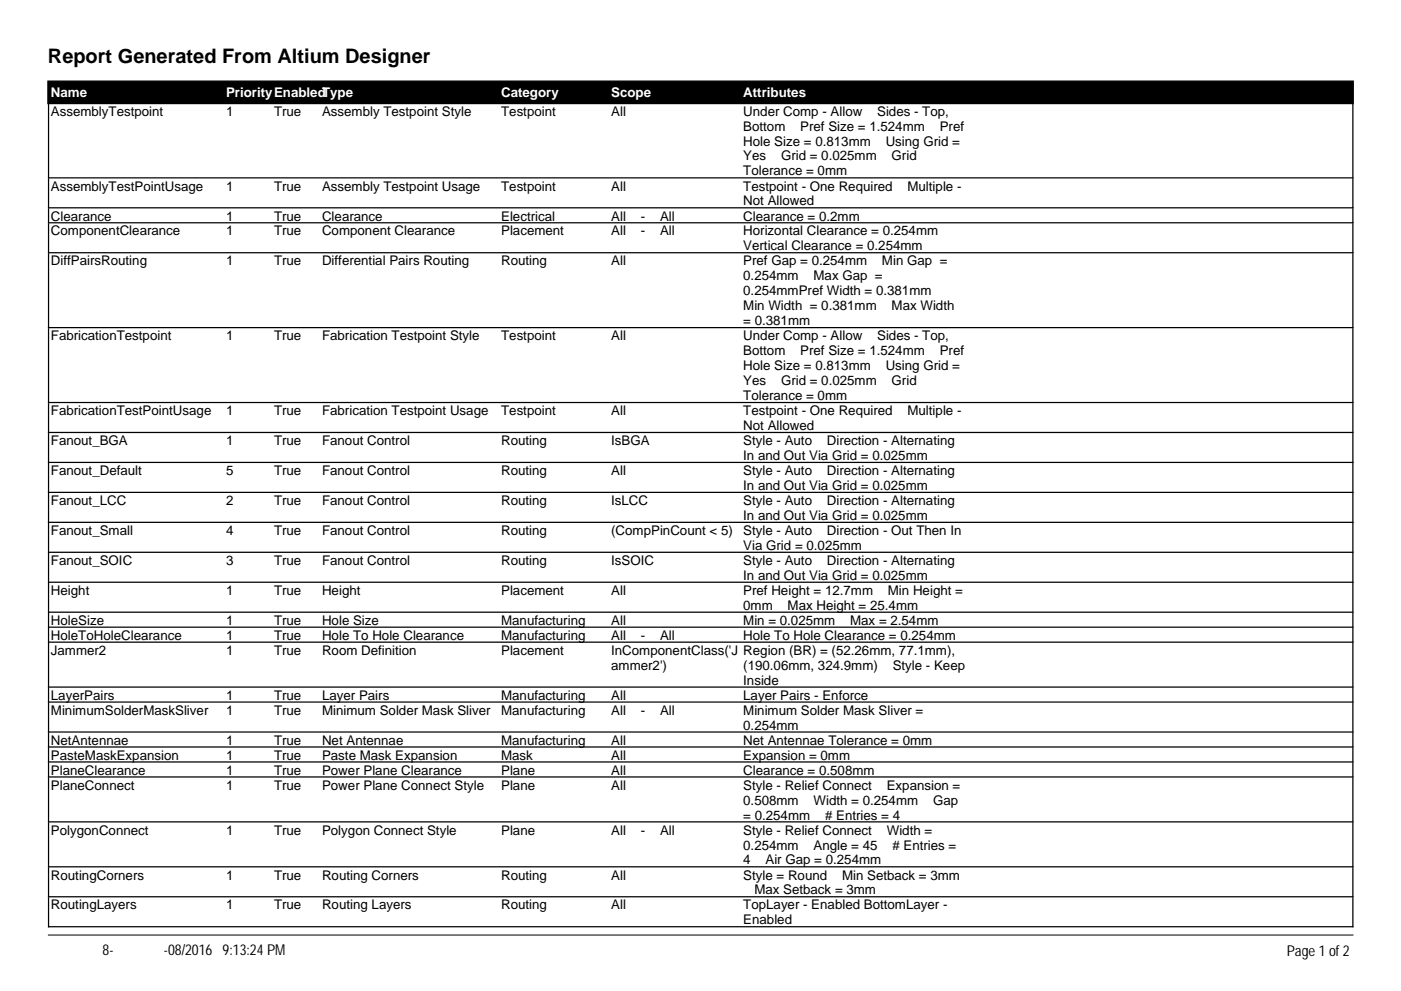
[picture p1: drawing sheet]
<svg xmlns="http://www.w3.org/2000/svg" width="297mm" height="210mm" viewBox="0 0 297 210" stroke-linecap="round" stroke-linejoin="round" font-family="sans-serif">
<defs><g id="words">
<text font-size="4.2" x="10.2" y="13.4">Report Generated From Altium Designer</text>
<g font-size="3.2">
<text x="10.2" y="202.4">سه شنبه 8-نوامبر-08/2016</text>
<text x="47.2" y="202.4">9:13:24 PM</text>
<text x="272.8" y="202.7">Page 1 of2</text>
</g>
<g font-size="2.8" fill="#fff">
<text x="10.8" y="20.5">Name</text>
<text x="47.9" y="20.5">PriorityEnabledType</text>
<text x="106.3" y="20.5">Category</text>
<text x="129.6" y="20.5">Scope</text>
<text x="157.6" y="20.5">Attributes</text>
</g>
<g font-size="2.8">
<text x="10.8" y="24.5">AssemblyTestpoint</text>
<text x="47.9" y="24.5">1</text>
<text x="58.1" y="24.5">True</text>
<text x="68.3" y="24.5">Assembly Testpoint Style</text>
<text x="106.3" y="24.5">Testpoint</text>
<text x="129.6" y="24.5">All</text>
<text x="157.6" y="24.5">Under Comp - Allow</text>
<text x="157.6" y="27.7">Bottom</text>
<text x="169.7" y="27.7">Pref Size = 1.524mm</text>
<text x="186" y="24.5">Sides - Top,</text>
<text x="199.2" y="27.7">Pref</text>
<text x="157.6" y="30.9">Hole Size = 0.813mm</text>
<text x="157.6" y="34">Yes</text>
<text x="165.6" y="34">Grid = 0.025mm</text>
<text x="187.8" y="30.9">Using Grid =</text>
<text x="189" y="34">Grid</text>
<text x="10.8" y="40.4">AssemblyTestPointUsage</text>
<text x="47.9" y="40.4">1</text>
<text x="58.1" y="40.4">True</text>
<text x="68.3" y="40.4">Assembly Testpoint Usage</text>
<text x="106.3" y="40.4">Testpoint</text>
<text x="129.6" y="40.4">All</text>
<text x="157.6" y="37.2">Tolerance = 0mm</text>
<text x="157.6" y="40.4">Testpoint - One Required</text>
<text x="192.4" y="40.4">Multiple -</text>
<text x="10.8" y="46.7">Clearance</text>
<text x="47.9" y="46.7">1</text>
<text x="58.1" y="46.7">True</text>
<text x="68.3" y="46.7">Clearance</text>
<text x="106.3" y="46.7">Electrical</text>
<text x="129.6" y="46.7">All</text>
<text x="135.9" y="46.7">-</text>
<text x="139.9" y="46.7">All</text>
<text x="157.6" y="43.6">Not Allowed</text>
<text x="157.6" y="46.7">Clearance = 0.2mm</text>
<text x="10.8" y="49.9">ComponentClearance</text>
<text x="47.9" y="49.9">1</text>
<text x="58.1" y="49.9">True</text>
<text x="68.3" y="49.9">Component Clearance</text>
<text x="106.3" y="49.9">Placement</text>
<text x="129.6" y="49.9">All</text>
<text x="135.9" y="49.9">-</text>
<text x="139.9" y="49.9">All</text>
<text x="157.6" y="49.9">Horizontal Clearance = 0.254mm</text>
<text x="157.6" y="53.1">Vertical Clearance = 0.254mm</text>
<text x="10.8" y="56.3">DiffPairsRouting</text>
<text x="47.9" y="56.3">1</text>
<text x="58.1" y="56.3">True</text>
<text x="68.3" y="56.3">Differential Pairs Routing</text>
<text x="106.3" y="56.3">Routing</text>
<text x="129.6" y="56.3">All</text>
<text x="157.6" y="56.3">Pref Gap = 0.254mm</text>
<text x="157.6" y="59.4">0.254mm</text>
<text x="172.5" y="59.4">Max Gap =</text>
<text x="187" y="56.3">Min Gap =</text>
<text x="157.6" y="62.6">0.254mmPref Width = 0.381mm</text>
<text x="157.6" y="65.8">Min Width = 0.381mm</text>
<text x="189" y="65.8">Max Width</text>
<text x="157.6" y="68.9">= 0.381mm</text>
<text x="10.8" y="72.1">FabricationTestpoint</text>
<text x="47.9" y="72.1">1</text>
<text x="58.1" y="72.1">True</text>
<text x="68.3" y="72.1">Fabrication Testpoint Style</text>
<text x="106.3" y="72.1">Testpoint</text>
<text x="129.6" y="72.1">All</text>
<text x="157.6" y="72.1">Under Comp - Allow</text>
<text x="157.6" y="75.3">Bottom</text>
<text x="169.7" y="75.3">Pref Size = 1.524mm</text>
<text x="186" y="72.1">Sides - Top,</text>
<text x="199.2" y="75.3">Pref</text>
<text x="157.6" y="78.5">Hole Size = 0.813mm</text>
<text x="157.6" y="81.6">Yes</text>
<text x="165.6" y="81.6">Grid = 0.025mm</text>
<text x="187.8" y="78.5">Using Grid =</text>
<text x="189" y="81.6">Grid</text>
<text x="10.8" y="88">FabricationTestPointUsage</text>
<text x="47.9" y="88">1</text>
<text x="58.1" y="88">True</text>
<text x="68.3" y="88">Fabrication Testpoint Usage</text>
<text x="106.3" y="88">Testpoint</text>
<text x="129.6" y="88">All</text>
<text x="157.6" y="84.8">Tolerance = 0mm</text>
<text x="157.6" y="88">Testpoint - One Required</text>
<text x="192.4" y="88">Multiple -</text>
<text x="10.8" y="94.4">Fanout_BGA</text>
<text x="47.9" y="94.4">1</text>
<text x="58.1" y="94.4">True</text>
<text x="68.3" y="94.4">Fanout Control</text>
<text x="106.3" y="94.4">Routing</text>
<text x="129.6" y="94.4">IsBGA</text>
<text x="157.6" y="91.2">Not Allowed</text>
<text x="157.6" y="94.4">Style - Auto</text>
<text x="175.3" y="94.4">Direction - Alternating</text>
<text x="10.8" y="100.7">Fanout_Default</text>
<text x="47.9" y="100.7">5</text>
<text x="58.1" y="100.7">True</text>
<text x="68.3" y="100.7">Fanout Control</text>
<text x="106.3" y="100.7">Routing</text>
<text x="129.6" y="100.7">All</text>
<text x="157.6" y="97.5">In and Out Via Grid = 0.025mm</text>
<text x="157.6" y="100.7">Style - Auto</text>
<text x="175.3" y="100.7">Direction - Alternating</text>
<text x="10.8" y="107.1">Fanout_LCC</text>
<text x="47.9" y="107.1">2</text>
<text x="58.1" y="107.1">True</text>
<text x="68.3" y="107.1">Fanout Control</text>
<text x="106.3" y="107.1">Routing</text>
<text x="129.6" y="107.1">IsLCC</text>
<text x="157.6" y="103.9">In and Out Via Grid = 0.025mm</text>
<text x="157.6" y="107.1">Style - Auto</text>
<text x="175.3" y="107.1">Direction - Alternating</text>
<text x="10.8" y="113.4">Fanout_Small</text>
<text x="47.9" y="113.4">4</text>
<text x="58.1" y="113.4">True</text>
<text x="68.3" y="113.4">Fanout Control</text>
<text x="106.3" y="113.4">Routing</text>
<text x="129.6" y="113.4">(CompPinCount &lt; 5)</text>
<text x="157.6" y="110.2">In and Out Via Grid = 0.025mm</text>
<text x="157.6" y="113.4">Style - Auto</text>
<text x="175.3" y="113.4">Direction - Out Then In</text>
<text x="10.8" y="119.8">Fanout_SOIC</text>
<text x="47.9" y="119.8">3</text>
<text x="58.1" y="119.8">True</text>
<text x="68.3" y="119.8">Fanout Control</text>
<text x="106.3" y="119.8">Routing</text>
<text x="129.6" y="119.8">IsSOIC</text>
<text x="157.6" y="116.6">Via Grid = 0.025mm</text>
<text x="157.6" y="119.8">Style - Auto</text>
<text x="175.3" y="119.8">Direction - Alternating</text>
<text x="157.6" y="122.9">In and Out Via Grid = 0.025mm</text>
<text x="10.8" y="126.1">Height</text>
<text x="47.9" y="126.1">1</text>
<text x="58.1" y="126.1">True</text>
<text x="68.3" y="126.1">Height</text>
<text x="106.3" y="126.1">Placement</text>
<text x="129.6" y="126.1">All</text>
<text x="157.6" y="126.1">Pref Height = 12.7mm</text>
<text x="157.6" y="129.3">0mm</text>
<text x="167" y="129.3">Max Height = 25.4mm</text>
<text x="188.3" y="126.1">Min Height =</text>
<text x="10.8" y="132.5">HoleSize</text>
<text x="10.8" y="135.6">HoleToHoleClearance</text>
<text x="47.9" y="132.5">1</text>
<text x="47.9" y="135.6">1</text>
<text x="58.1" y="132.5">True</text>
<text x="58.1" y="135.6">True</text>
<text x="68.3" y="132.5">Hole Size</text>
<text x="68.3" y="135.6">Hole To Hole Clearance</text>
<text x="106.3" y="132.5">Manufacturing</text>
<text x="106.3" y="135.6">Manufacturing</text>
<text x="129.6" y="132.5">All</text>
<text x="129.6" y="135.6">All</text>
<text x="135.9" y="135.6">-</text>
<text x="139.9" y="135.6">All</text>
<text x="157.6" y="132.5">Min = 0.025mm</text>
<text x="157.6" y="135.6">Hole To Hole Clearance = 0.254mm</text>
<text x="180.3" y="132.5">Max = 2.54mm</text>
<text x="10.8" y="138.8">Jammer2</text>
<text x="47.9" y="138.8">1</text>
<text x="58.1" y="138.8">True</text>
<text x="68.3" y="138.8">Room Definition</text>
<text x="106.3" y="138.8">Placement</text>
<text x="129.6" y="138.8">InComponentClass('J Region (BR) = (52.26mm, 77.1mm),</text>
<text x="129.6" y="142">ammer2')</text>
<text x="157.6" y="142">(190.06mm, 324.9mm)</text>
<text x="189.3" y="142">Style - Keep</text>
<text x="10.8" y="148.3">LayerPairs</text>
<text x="47.9" y="148.3">1</text>
<text x="58.1" y="148.3">True</text>
<text x="68.3" y="148.3">Layer Pairs</text>
<text x="106.3" y="148.3">Manufacturing</text>
<text x="129.6" y="148.3">All</text>
<text x="157.6" y="145.2">Inside</text>
<text x="157.6" y="148.3">Layer Pairs - Enforce</text>
<text x="10.8" y="151.5">MinimumSolderMaskSliver</text>
<text x="47.9" y="151.5">1</text>
<text x="58.1" y="151.5">True</text>
<text x="68.3" y="151.5">Minimum Solder Mask Sliver</text>
<text x="106.3" y="151.5">Manufacturing</text>
<text x="129.6" y="151.5">All</text>
<text x="135.9" y="151.5">-</text>
<text x="139.9" y="151.5">All</text>
<text x="157.6" y="151.5">Minimum Solder Mask Sliver =</text>
<text x="157.6" y="154.7">0.254mm</text>
<text x="10.8" y="157.9">NetAntennae</text>
<text x="10.8" y="161">PasteMaskExpansion</text>
<text x="47.9" y="157.9">1</text>
<text x="47.9" y="161">1</text>
<text x="58.1" y="157.9">True</text>
<text x="58.1" y="161">True</text>
<text x="68.3" y="157.9">Net Antennae</text>
<text x="68.3" y="161">Paste Mask Expansion</text>
<text x="106.3" y="157.9">Manufacturing</text>
<text x="106.3" y="161">Mask</text>
<text x="129.6" y="157.9">All</text>
<text x="129.6" y="161">All</text>
<text x="157.6" y="157.9">Net Antennae Tolerance = 0mm</text>
<text x="157.6" y="161">Expansion = 0mm</text>
<text x="10.8" y="164.2">PlaneClearance</text>
<text x="10.8" y="167.4">PlaneConnect</text>
<text x="47.9" y="164.2">1</text>
<text x="47.9" y="167.4">1</text>
<text x="58.1" y="164.2">True</text>
<text x="58.1" y="167.4">True</text>
<text x="68.3" y="164.2">Power Plane Clearance</text>
<text x="68.3" y="167.4">Power Plane Connect Style</text>
<text x="106.3" y="164.2">Plane</text>
<text x="106.3" y="167.4">Plane</text>
<text x="129.6" y="164.2">All</text>
<text x="129.6" y="167.4">All</text>
<text x="157.6" y="164.2">Clearance = 0.508mm</text>
<text x="157.6" y="167.4">Style - Relief Connect</text>
<text x="188" y="167.4">Expansion =</text>
<text x="157.6" y="170.6">0.508mm</text>
<text x="157.6" y="173.7">= 0.254mm</text>
<text x="172.5" y="170.6">Width = 0.254mm</text>
<text x="174.9" y="173.7"># Entries = 4</text>
<text x="197.8" y="170.6">Gap</text>
<text x="10.8" y="176.9">PolygonConnect</text>
<text x="47.9" y="176.9">1</text>
<text x="58.1" y="176.9">True</text>
<text x="68.3" y="176.9">Polygon Connect Style</text>
<text x="106.3" y="176.9">Plane</text>
<text x="129.6" y="176.9">All</text>
<text x="135.9" y="176.9">-</text>
<text x="139.9" y="176.9">All</text>
<text x="157.6" y="176.9">Style - Relief Connect</text>
<text x="188" y="176.9">Width =</text>
<text x="157.6" y="180.1">0.254mm</text>
<text x="157.6" y="183.3">4</text>
<text x="162.3" y="183.3">Air Gap = 0.254mm</text>
<text x="172.5" y="180.1">Angle = 45</text>
<text x="189.2" y="180.1"># Entries =</text>
<text x="10.8" y="186.4">RoutingCorners</text>
<text x="47.9" y="186.4">1</text>
<text x="58.1" y="186.4">True</text>
<text x="68.3" y="186.4">Routing Corners</text>
<text x="106.3" y="186.4">Routing</text>
<text x="129.6" y="186.4">All</text>
<text x="157.6" y="186.4">Style = Round</text>
<text x="159.9" y="189.6">Max Setback = 3mm</text>
<text x="178.5" y="186.4">Min Setback = 3mm</text>
<text x="10.8" y="192.8">RoutingLayers</text>
<text x="47.9" y="192.8">1</text>
<text x="58.1" y="192.8">True</text>
<text x="68.3" y="192.8">Routing Layers</text>
<text x="106.3" y="192.8">Routing</text>
<text x="129.6" y="192.8">All</text>
<text x="157.6" y="192.8">TopLayer - Enabled BottomLayer -</text>
<text x="157.6" y="196">Enabled</text>
</g>
</g></defs>
<path d="M10.2 17.2h276.7v4.8h-276.7z" fill="#000" stroke="#000" stroke-width=".26"/>
<g fill="none" stroke="#000" stroke-width=".26">
<path d="M10.2 37.7h276.8M10.3 22v174.6M286.8 22v174.6M10.2 44.1h276.8M10.2 47.2h276.8M10.2 53.6h276.8M10.2 69.5h276.8M10.2 85.3h276.8M10.2 91.7h276.8M10.2 98h276.8M10.2 104.4h276.8M10.2 110.7h276.8"/>
<path d="M10.2 117.1h276.8M10.2 123.4h276.8M10.2 129.8h276.8M10.2 133h276.8M10.2 136.1h276.8M10.2 145.7h276.8M10.2 148.8h276.8M10.2 155.2h276.8M10.2 158.4h276.8M10.2 161.5h276.8M10.2 164.7h276.8M10.2 174.2h276.8"/>
<path d="M10.2 183.8h276.8M10.2 190.1h276.8M10.2 196.5h276.8"/>
</g>
<path d="M10.2 198.2h276.8" fill="none" stroke="#000" stroke-width=".21"/>
<use href="#words"/>
</svg>
